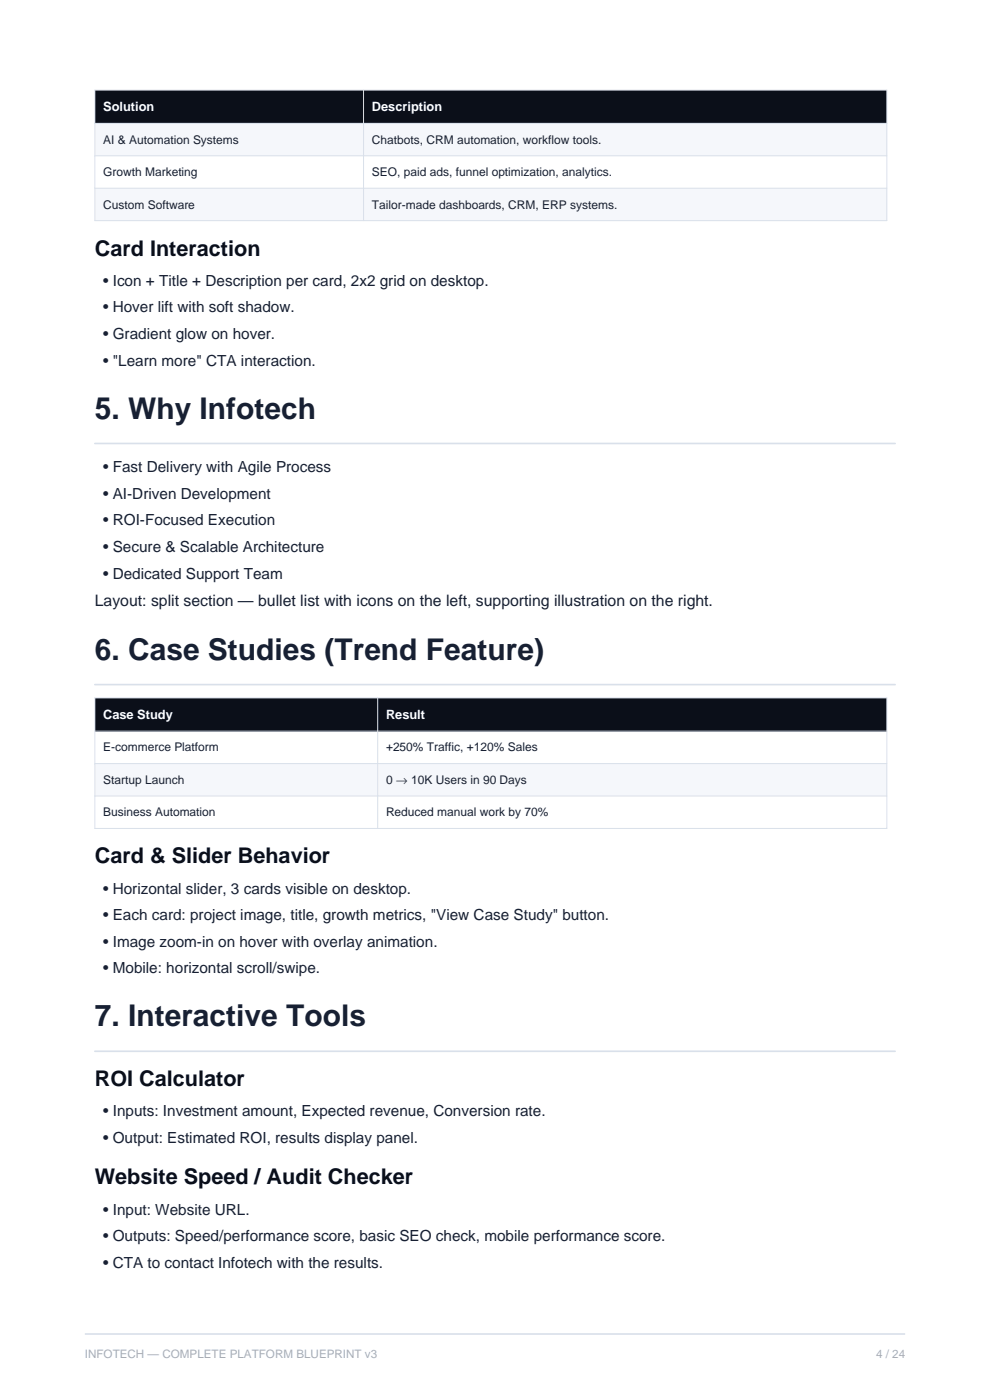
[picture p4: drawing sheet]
<svg xmlns="http://www.w3.org/2000/svg" width="210mm" height="297mm" viewBox="0 0 210 297" stroke-linecap="round" stroke-linejoin="round" font-family="sans-serif">
<defs><g id="words">
<g font-size="6.3" fill="#172033">
<text x="20.1" y="88.8">5. Why Infotech</text>
<text x="20.1" y="139.9">6. Case Studies (Trend Feature)</text>
<text x="20.1" y="217.7">7. Interactive Tools</text>
</g>
<g font-size="4.6" fill="#0b0f19">
<text x="20.1" y="54.2">Card Interaction</text>
<text x="20.1" y="183.2">Card &amp; Slider Behavior</text>
<text x="20.1" y="230.4">ROI Calculator</text>
<text x="20.1" y="251.2">Website Speed / Audit Checker</text>
</g>
<text font-size="3.4" fill="#172033" x="20.1" y="128.5">Layout: split section — bullet list with icons on the left, supporting illustration on the right.</text>
<g font-size="3.2" fill="#172033">
<text x="21.9" y="60.6">• Icon + Title + Description per card, 2x2 grid on desktop.</text>
<text x="21.9" y="66.3">• Hover lift with soft shadow.</text>
<text x="21.9" y="71.9">• Gradient glow on hover.</text>
<text x="21.9" y="77.6">• &quot;Learn more&quot; CTA interaction.</text>
<text x="21.9" y="100.1">• Fast Delivery with Agile Process</text>
<text x="21.9" y="105.8">• AI-Driven Development</text>
<text x="21.9" y="111.4">• ROI-Focused Execution</text>
<text x="21.9" y="117.1">• Secure &amp; Scalable Architecture</text>
<text x="21.9" y="122.7">• Dedicated Support Team</text>
<text x="21.9" y="189.6">• Horizontal slider, 3 cards visible on desktop.</text>
<text x="21.9" y="195.2">• Each card: project image, title, growth metrics, &quot;View Case Study&quot; button.</text>
<text x="21.9" y="200.9">• Image zoom-in on hover with overlay animation.</text>
<text x="21.9" y="206.5">• Mobile: horizontal scroll/swipe.</text>
<text x="21.9" y="236.9">• Inputs: Investment amount, Expected revenue, Conversion rate.</text>
<text x="21.9" y="242.5">• Output: Estimated ROI, results display panel.</text>
<text x="21.9" y="257.7">• Input: Website URL.</text>
<text x="21.9" y="263.3">• Outputs: Speed/performance score, basic SEO check, mobile performance score.</text>
<text x="21.9" y="269">• CTA to contact Infotech with the results.</text>
</g>
<g font-size="2.7" fill="#fff">
<text x="21.9" y="23.6">Solution</text>
<text x="78.9" y="23.6">Description</text>
<text x="21.9" y="152.5">Case Study</text>
<text x="81.9" y="152.5">Result</text>
</g>
<g font-size="2.5" fill="#172033">
<text x="21.9" y="30.5">AI &amp; Automation Systems</text>
<text x="78.9" y="30.5">Chatbots, CRM automation, workflow tools.</text>
<text x="21.9" y="37.4">Growth Marketing</text>
<text x="78.9" y="37.4">SEO, paid ads, funnel optimization, analytics.</text>
<text x="21.9" y="44.2">Custom Software</text>
<text x="78.9" y="44.2">Tailor-made dashboards, CRM, ERP systems.</text>
<text x="21.9" y="159.4">E-commerce Platform</text>
<text x="81.9" y="159.4">+250% Traffic, +120% Sales</text>
<text x="21.9" y="166.3">Startup Launch</text>
<text x="81.9" y="166.3">0 → 10K Users in 90 Days</text>
<text x="21.9" y="173.2">Business Automation</text>
<text x="81.9" y="173.2">Reduced manual work by 70%</text>
</g>
<g font-size="2.5" fill="#a0aec0">
<text x="18" y="288">INFOTECH — COMPLETE PLATFORM BLUEPRINT v3</text>
<text x="185.8" y="288">4 / 24</text>
</g>
</g></defs>
<path d="M20.1 19.1h168v7.1h-168z" fill-rule="evenodd" fill="#0b0f19"/>
<g fill="#f5f7fb">
<path d="M20.1 26.2h168v6.9h-168z" fill-rule="evenodd"/>
<path d="M20.1 39.9h168v6.9h-168z" fill-rule="evenodd"/>
</g>
<path d="M20.1 19.1h168v27.7h-168zM77.1 19.1v27.7M20.1 26.2h168M20.1 33.1h168M20.1 39.9h168" fill="none" stroke="#d9e0ea" stroke-width=".21"/>
<path d="M20.1 94.1h169.8M20.1 145.2h169.8" fill="none" stroke="#d9e0ea" stroke-width=".35"/>
<path d="M20.1 148.1h168v7h-168z" fill-rule="evenodd" fill="#0b0f19"/>
<path d="M20.1 162h168v6.9h-168z" fill-rule="evenodd" fill="#f5f7fb"/>
<path d="M20.1 148.1h168v27.6h-168zM20.1 155.1h168M80.1 148.1v27.6M20.1 162h168M20.1 168.9h168" fill="none" stroke="#d9e0ea" stroke-width=".21"/>
<path d="M20.1 223h169.8M18 283h174" fill="none" stroke="#d9e0ea" stroke-width=".35"/>
<use href="#words"/>
</svg>
